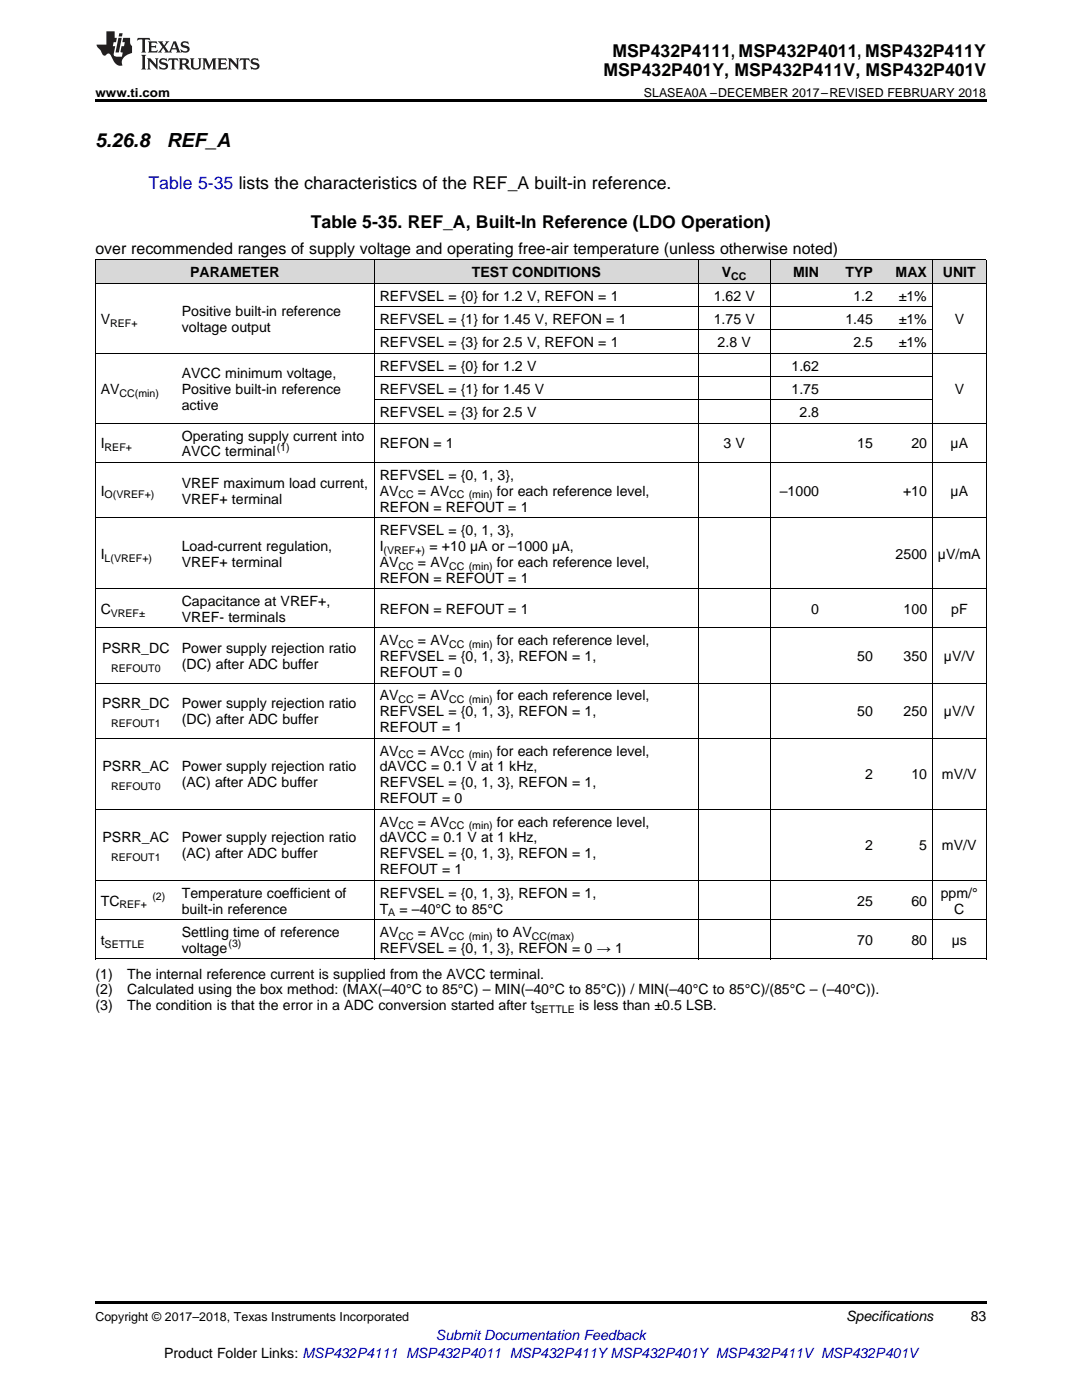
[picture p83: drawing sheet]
<svg xmlns="http://www.w3.org/2000/svg" width="216mm" height="279mm" viewBox="0 0 216 279" stroke-linecap="round" stroke-linejoin="round" font-family="sans-serif">
<defs><g id="words">
<g font-size="3.9">
<text x="19" y="29.3">5.26.8</text>
<text x="33.3" y="29.3">REF_A</text>
</g>
<g font-size="3.5">
<text x="122.2" y="11.3">MSP432P4111, MSP432P4011, MSP432P411Y</text>
<text x="120.4" y="15.2">MSP432P401Y, MSP432P411V, MSP432P401V</text>
<text x="62" y="45.5">Table 5-35. REF_A, Built-In Reference (LDO Operation)</text>
</g>
<text font-size="3.5" fill="#00f" x="29.6" y="37.7">Table 5-35 lists the characteristics of the REF_A built-in reference.</text>
<text font-size="3.2" x="19" y="50.7">over recommended ranges of supply voltage and operating free-air temperature (unless otherwise noted)</text>
<g font-size="2.8">
<text x="37.9" y="55.3">PARAMETER</text>
<text x="75.8" y="60">REFVSEL = {0} for 1.2 V, REFON = 1</text>
<text x="94.2" y="55.3">TEST CONDITIONS</text>
<text x="142.4" y="60">1.62 V</text>
<text x="144" y="55.3">V</text>
<text x="158.3" y="55.3">MIN</text>
<text x="168.7" y="55.3">TYP</text>
<text x="170.3" y="60">1.2</text>
<text x="178.7" y="55.3">MAX</text>
<text x="179.4" y="60">±1%</text>
<text x="188.1" y="55.3">UNIT</text>
<text x="20.1" y="64.6">V</text>
<text x="36.3" y="63">Positive built-in reference</text>
<text x="75.8" y="64.6">REFVSEL = {1} for 1.45 V, REFON = 1</text>
<text x="142.4" y="64.6">1.75 V</text>
<text x="168.7" y="64.6">1.45</text>
<text x="179.4" y="64.6">±1%</text>
<text x="190.5" y="64.6">V</text>
<text x="36.3" y="66.2">voltage output</text>
<text x="75.8" y="69.3">REFVSEL = {3} for 2.5 V, REFON = 1</text>
<text x="143.2" y="69.3">2.8 V</text>
<text x="170.3" y="69.3">2.5</text>
<text x="179.4" y="69.3">±1%</text>
<text x="36.3" y="75.4">AVCC minimum voltage,</text>
<text x="75.8" y="73.9">REFVSEL = {0} for 1.2 V</text>
<text x="157.9" y="73.9">1.62</text>
<text x="20.1" y="78.6">AV</text>
<text x="36.3" y="78.6">Positive built-in reference</text>
<text x="36.3" y="81.8">active</text>
<text x="75.8" y="78.6">REFVSEL = {1} for 1.45 V</text>
<text x="75.8" y="83.3">REFVSEL = {3} for 2.5 V</text>
<text x="157.9" y="78.6">1.75</text>
<text x="159.5" y="83.3">2.8</text>
<text x="190.5" y="78.6">V</text>
<text x="20.1" y="89.5">I</text>
<text x="36.3" y="87.9">Operating supply current into</text>
<text x="75.8" y="89.5">REFON = 1</text>
<text x="144.4" y="89.5">3 V</text>
<text x="171.1" y="89.5">15</text>
<text x="181.9" y="89.5">20</text>
<text x="189.7" y="89.5">µA</text>
<text x="36.3" y="91.1">AVCC terminal</text>
<text x="75.8" y="95.7">REFVSEL = {0, 1, 3},</text>
<text x="20.1" y="98.9">I</text>
<text x="36.3" y="97.3">VREF maximum load current,</text>
<text x="36.3" y="100.5">VREF+ terminal</text>
<text x="75.8" y="98.9">AV</text>
<text x="83.4" y="98.9">= AV</text>
<text x="99.2" y="98.9">for each reference level,</text>
<text x="155.6" y="98.9">–1000</text>
<text x="180.2" y="98.9">+10</text>
<text x="189.7" y="98.9">µA</text>
<text x="75.8" y="102.1">REFON = REFOUT = 1</text>
<text x="75.8" y="106.8">REFVSEL = {0, 1, 3},</text>
<text x="20.1" y="111.5">I</text>
<text x="36.3" y="109.9">Load-current regulation,</text>
<text x="36.3" y="113.1">VREF+ terminal</text>
<text x="75.8" y="109.9">I</text>
<text x="75.8" y="113.1">AV</text>
<text x="83.4" y="113.1">= AV</text>
<text x="85.7" y="109.9">= +10 µA or –1000 µA,</text>
<text x="99.2" y="113.1">for each reference level,</text>
<text x="178.7" y="111.5">2500</text>
<text x="187.1" y="111.5">µV/mA</text>
<text x="75.8" y="116.3">REFON = REFOUT = 1</text>
<text x="20.1" y="122.5">C</text>
<text x="36.3" y="120.9">Capacitance at VREF+,</text>
<text x="36.3" y="124.1">VREF- terminals</text>
<text x="75.8" y="122.5">REFON = REFOUT = 1</text>
<text x="161.9" y="122.5">0</text>
<text x="180.3" y="122.5">100</text>
<text x="189.8" y="122.5">pF</text>
<text x="20.4" y="130.4">PSRR_DC</text>
<text x="36.3" y="130.4">Power supply rejection ratio</text>
<text x="75.8" y="128.8">AV</text>
<text x="75.8" y="131.9">REFVSEL = {0, 1, 3}, REFON = 1,</text>
<text x="83.4" y="128.8">= AV</text>
<text x="99.2" y="128.8">for each reference level,</text>
<text x="171.1" y="131.9">50</text>
<text x="180.3" y="131.9">350</text>
<text x="188.3" y="131.9">µV/V</text>
<text x="36.3" y="133.5">(DC) after ADC buffer</text>
<text x="75.8" y="135.1">REFOUT = 0</text>
<text x="20.4" y="141.4">PSRR_DC</text>
<text x="36.3" y="141.4">Power supply rejection ratio</text>
<text x="75.8" y="139.8">AV</text>
<text x="75.8" y="142.9">REFVSEL = {0, 1, 3}, REFON = 1,</text>
<text x="83.4" y="139.8">= AV</text>
<text x="99.2" y="139.8">for each reference level,</text>
<text x="171.1" y="142.9">50</text>
<text x="180.3" y="142.9">250</text>
<text x="188.3" y="142.9">µV/V</text>
<text x="36.3" y="144.5">(DC) after ADC buffer</text>
<text x="75.8" y="146.1">REFOUT = 1</text>
<text x="20.5" y="154">PSRR_AC</text>
<text x="36.3" y="154">Power supply rejection ratio</text>
<text x="75.8" y="150.8">AV</text>
<text x="75.8" y="154">dAVCC = 0.1 V at 1 kHz,</text>
<text x="83.4" y="150.8">= AV</text>
<text x="99.2" y="150.8">for each reference level,</text>
<text x="172.6" y="155.5">2</text>
<text x="181.9" y="155.5">10</text>
<text x="188" y="155.5">mV/V</text>
<text x="36.3" y="157.1">(AC) after ADC buffer</text>
<text x="75.8" y="157.1">REFVSEL = {0, 1, 3}, REFON = 1,</text>
<text x="75.8" y="160.3">REFOUT = 0</text>
<text x="75.8" y="165">AV</text>
<text x="83.4" y="165">= AV</text>
<text x="99.2" y="165">for each reference level,</text>
<text x="20.5" y="168.1">PSRR_AC</text>
<text x="36.3" y="168.1">Power supply rejection ratio</text>
<text x="36.3" y="171.3">(AC) after ADC buffer</text>
<text x="75.8" y="168.1">dAVCC = 0.1 V at 1 kHz,</text>
<text x="75.8" y="171.3">REFVSEL = {0, 1, 3}, REFON = 1,</text>
<text x="172.6" y="169.7">2</text>
<text x="183.4" y="169.7">5</text>
<text x="188" y="169.7">mV/V</text>
<text x="36.3" y="179.1">Temperature coefficient of</text>
<text x="75.8" y="174.5">REFOUT = 1</text>
<text x="75.8" y="179.1">REFVSEL = {0, 1, 3}, REFON = 1,</text>
<text x="187.7" y="179.1">ppm/°</text>
<text x="20.1" y="180.7">TC</text>
<text x="36.3" y="182.3">built-in reference</text>
<text x="75.8" y="182.3">T</text>
<text x="79.7" y="182.3">= –40°C to 85°C</text>
<text x="171.1" y="180.7">25</text>
<text x="181.9" y="180.7">60</text>
<text x="190.4" y="182.3">C</text>
<text x="20.1" y="188.6">t</text>
<text x="36.3" y="187">Settling time of reference</text>
<text x="36.3" y="190.1">voltage</text>
<text x="75.8" y="187">AV</text>
<text x="75.8" y="190.1">REFVSEL = {0, 1, 3}, REFON = 0 → 1</text>
<text x="83.4" y="187">= AV</text>
<text x="99.2" y="187">to AV</text>
<text x="171.1" y="188.6">70</text>
<text x="181.9" y="188.6">80</text>
<text x="189.9" y="188.6">µs</text>
<text x="19" y="195.3">(1)</text>
<text x="25.4" y="195.3">The internal reference current is supplied from the AVCC terminal.</text>
<text x="19" y="198.5">(2)</text>
<text x="19" y="201.6">(3)</text>
<text x="25.4" y="198.5">Calculated using the box method: (MAX(–40°C to 85°C) – MIN(–40°C to 85°C)) / MIN(–40°C to 85°C)/(85°C – (–40°C)).</text>
<text x="25.4" y="201.6">The condition is that the error in a ADC conversion started after t</text>
<text x="115.5" y="201.6">is less than ±0.5 LSB.</text>
<text x="168.8" y="263.6">Specifications</text>
<text x="193.7" y="263.6">83</text>
<text x="32.7" y="270.9">Product Folder Links: MSP432P4111 MSP432P4011 MSP432P411YMSP432P401Y MSP432P411V MSP432P401V</text>
</g>
<text font-size="2.8" fill="#00f" x="87" y="267.4">Submit Documentation Feedback</text>
<g font-size="2.5">
<text x="19" y="19.3">www.ti.com</text>
<text x="128.5" y="19.3">SLASEA0A –DECEMBER 2017–REVISED FEBRUARY 2018</text>
<text x="19" y="263.6">Copyright © 2017–2018, Texas Instruments Incorporated</text>
</g>
<g font-size="2.1">
<text x="145.9" y="55.9">CC</text>
<text x="22" y="65.2">REF+</text>
<text x="23.8" y="79.2">CC(min)</text>
<text x="55.2" y="90">(1)</text>
<text x="20.9" y="90.1">REF+</text>
<text x="20.9" y="99.5">O(VREF+)</text>
<text x="79.5" y="99.5">CC</text>
<text x="89.6" y="99.5">CC (min)</text>
<text x="20.9" y="112.1">L(VREF+)</text>
<text x="76.6" y="110.5">(VREF+)</text>
<text x="79.5" y="113.7">CC</text>
<text x="89.6" y="113.7">CC (min)</text>
<text x="22.1" y="123.1">VREF±</text>
<text x="79.5" y="129.3">CC</text>
<text x="89.6" y="129.3">CC (min)</text>
<text x="22.2" y="134.1">REFOUT0</text>
<text x="79.5" y="140.3">CC</text>
<text x="89.6" y="140.3">CC (min)</text>
<text x="22.2" y="145.1">REFOUT1</text>
<text x="79.5" y="151.3">CC</text>
<text x="89.6" y="151.3">CC (min)</text>
<text x="22.2" y="157.7">REFOUT0</text>
<text x="79.5" y="165.5">CC</text>
<text x="89.6" y="165.5">CC (min)</text>
<text x="22.2" y="171.9">REFOUT1</text>
<text x="30.4" y="179.6">(2)</text>
<text x="23.8" y="181.3">REF+</text>
<text x="77.5" y="182.9">A</text>
<text x="20.9" y="189.1">SETTLE</text>
<text x="45.6" y="189">(3)</text>
<text x="79.5" y="187.5">CC</text>
<text x="89.6" y="187.5">CC (min)</text>
<text x="106.1" y="187.5">CC(max)</text>
<text x="106.7" y="202.2">SETTLE</text>
</g>
</g></defs>
<g fill="#d8d8d8">
<path d="M19 51.9h16.2v4.7h-16.2z"/>
<path d="M35.2 51.9h39.5v4.7h-39.5z"/>
<path d="M74.7 51.9h64.6v4.7h-64.6z"/>
<path d="M139.3 51.9h14.4v4.7h-14.4z"/>
<path d="M153.7 51.9h10.8v4.7h-10.8z"/>
<path d="M164.5 51.9h10.8v4.7h-10.8z"/>
<path d="M175.3 51.9h10.8v4.7h-10.8z"/>
<path d="M186.1 51.9h10.7v4.7h-10.7z"/>
</g>
<path d="M19 19.9h177.8v.5h-177.8zM19 259.7h177.8v.5h-177.8z" fill="#000"/>
<g fill="none" stroke="#000" stroke-width=".2">
<path d="M19 56.5h177.8M19 51.9h177.8M19.1 51.9v139.5M74.7 51.9v139.5M139.3 51.9v139.5M153.7 51.9v139.5M186 51.9v139.5M196.8 51.9v139.5M19 70.5h177.8M74.7 79.8h111.4M74.7 75.2h111.4M74.7 65.8h111.4"/>
<path d="M74.7 61.2h111.4M19 92.3h177.8M19 84.5h177.8M19 117.5h177.8M19 103.3h177.8M19 136.3h177.8M19 125.3h177.8M19 147.3h177.8M19 175.7h177.8M19 161.5h177.8M19 191.4h177.8M19 183.5h177.8"/>
</g>
<g fill="#231f20">
<path d="M27.5 7.6l-.1 .5 .4-.2h.6v.1v2.1l-.2 .4h1l-.3-.4v-2.1l.1-.1h.5l.5 .2-.2-.5zM29.5 8.3l.2 .3v1.5l-.2 .4h1.8l.2-.6a1.04 1.04 0 0 1-1.3 .2v-.7h.6l.3 .2v-.6l-.3 .2h-.6v-.6l.8-.1 .4 .3-.2-.5zM31.5 8.3l.9 1.1-.9 1.1h.8l-.2-.2 .5-.7 .4 .7-.2 .2h1.5l-.1-.2 .1-.4h.9l.1 .4-.2 .2h1l-.3-.3-.7-1.9h-.5l-.9 2-.8-1 .9-1h-.8l.1 .3-.3 .5-.4-.6 .2-.2zM34.7 8.6l.4 1h-.7zM36.3 8.4a.63 .63 0 0 0-.2 .7 .63 .63 0 0 0 .6 .4l.6 .2 .1 .2a.75 .75 0 0 1-.7 .4 .75 .75 0 0 1-.6-.5l.1 .7 .1-.1a1.11 1.11 0 0 0 1.5-.6 1.13 1.13 0 0 0-1.2-.8l-.1-.4a1.04 1.04 0 0 1 1.2 .2l-.2-.5-.1 .1-.5-.2zM28.2 10.9l.2 .4v2.2l-.2 .4h1l-.3-.4v-2.2l.3-.4zM29.3 11.6l.3 .4v1.5l-.3 .4h.8l-.2-.4v-1.3l1.5 1.7v-1.9l.2-.4h-.7l.2 .4v.9l-1.1-1.3zM32 11.8a.62 .62 0 0 0-.2 .7 .62 .62 0 0 0 .6 .4l.6 .1 .1 .3a.76 .76 0 0 1-.7 .3 .76 .76 0 0 1-.6-.4l.1 .7 .1-.1a1.11 1.11 0 0 0 1.5-.6 1.13 1.13 0 0 0-1.2-.8l-.1-.4a1.04 1.04 0 0 1 1.2 .2l-.2-.6-.1 .1-.5-.1zM33.7 11.6l-.2 .6a.61 .61 0 0 1 .8-.3v1.6l-.2 .4h.9l-.2-.4v-1.6a.63 .63 0 0 1 .8 .3l-.2-.6zM35.6 11.6l.3 .4v1.5l-.3 .4h1l-.2-.2v-.8l.5 .2a.76 .76 0 0 0 1.2 .7l-1-1a.58 .58 0 0 0 .6-.5 .58 .58 0 0 0-.5-.6zM36.4 11.9h.1a.45 .45 0 0 1 .5 .1 .45 .45 0 0 1 .1 .5l-.7 .2zM37.9 11.6l.2 .2a2.17 2.17 0 0 0 .3 1.9 .99 .99 0 0 0 1.6-.6v-1.1l.2-.4h-.7l.2 .2a1.92 1.92 0 0 1-.2 1.8 .6 .6 0 0 1-.9-.5v-1.1l.2-.4zM40.4 11.6l.2 .4v1.5l-.2 .4h.7l-.2-.4v-1.4l.8 1.8 .8-1.8v1.4l-.2 .4h.9l-.2-.4v-1.5l.2-.4h-.8l-.6 1.5-.6-1.5zM43.4 11.6l.2 .4v1.5l-.2 .4h1.8l.2-.6a1.04 1.04 0 0 1-1.3 .1v-.6h.5l.4 .2v-.6l-.4 .2h-.5v-.7h.8l.3 .3-.1-.6zM45.5 11.6l.2 .4v1.5l-.2 .4h.7l-.2-.4v-1.3l1.5 1.7v-1.9l.2-.4h-.7l.2 .4v.9l-1.1-1.3zM47.9 11.6l-.1 .6a.61 .61 0 0 1 .8-.3v1.6l-.3 .4h1l-.3-.4 .1-1.6a.63 .63 0 0 1 .7 .3l-.1-.6zM50.2 11.8a.62 .62 0 0 0-.2 .7 .62 .62 0 0 0 .6 .4l.6 .1 .2 .3a.76 .76 0 0 1-.8 .3 .76 .76 0 0 1-.6-.4l.1 .7 .2-.1a1.11 1.11 0 0 0 1.5-.6 1.13 1.13 0 0 0-1.3-.8l-.1-.4a1.04 1.04 0 0 1 1.2 .2l-.1-.6-.2 .1-.5-.1z"/>
<path d="M21.2 6.3v2.6h-1.9l.1 .4 .7 .9a.91 .91 0 0 0 1 .8 .56 .56 0 0 1 .5-.3 .56 .56 0 0 1 .5 .3l.4 .8a1.53 1.53 0 0 0 1.9 1.2 1.54 1.54 0 0 1 1-2.1l.9-.3v-1.4a1.52 1.52 0 0 1-.3-1.6h-1.4l-.2 .8h.5l-.2 .8h-.4l-.2 1v.2l.4 .1-.2 .8a1.93 1.93 0 0 1-1.6-.3l.3-1.8h-.5l.2-.8h.4l.2-.8h-.4v-1.3zM23.6 7.6l-.6 2.9h.7l.6-2.9zM23.8 6.6l-.1 .7h.6l.2-.7z"/>
</g>
<use href="#words"/>
</svg>
